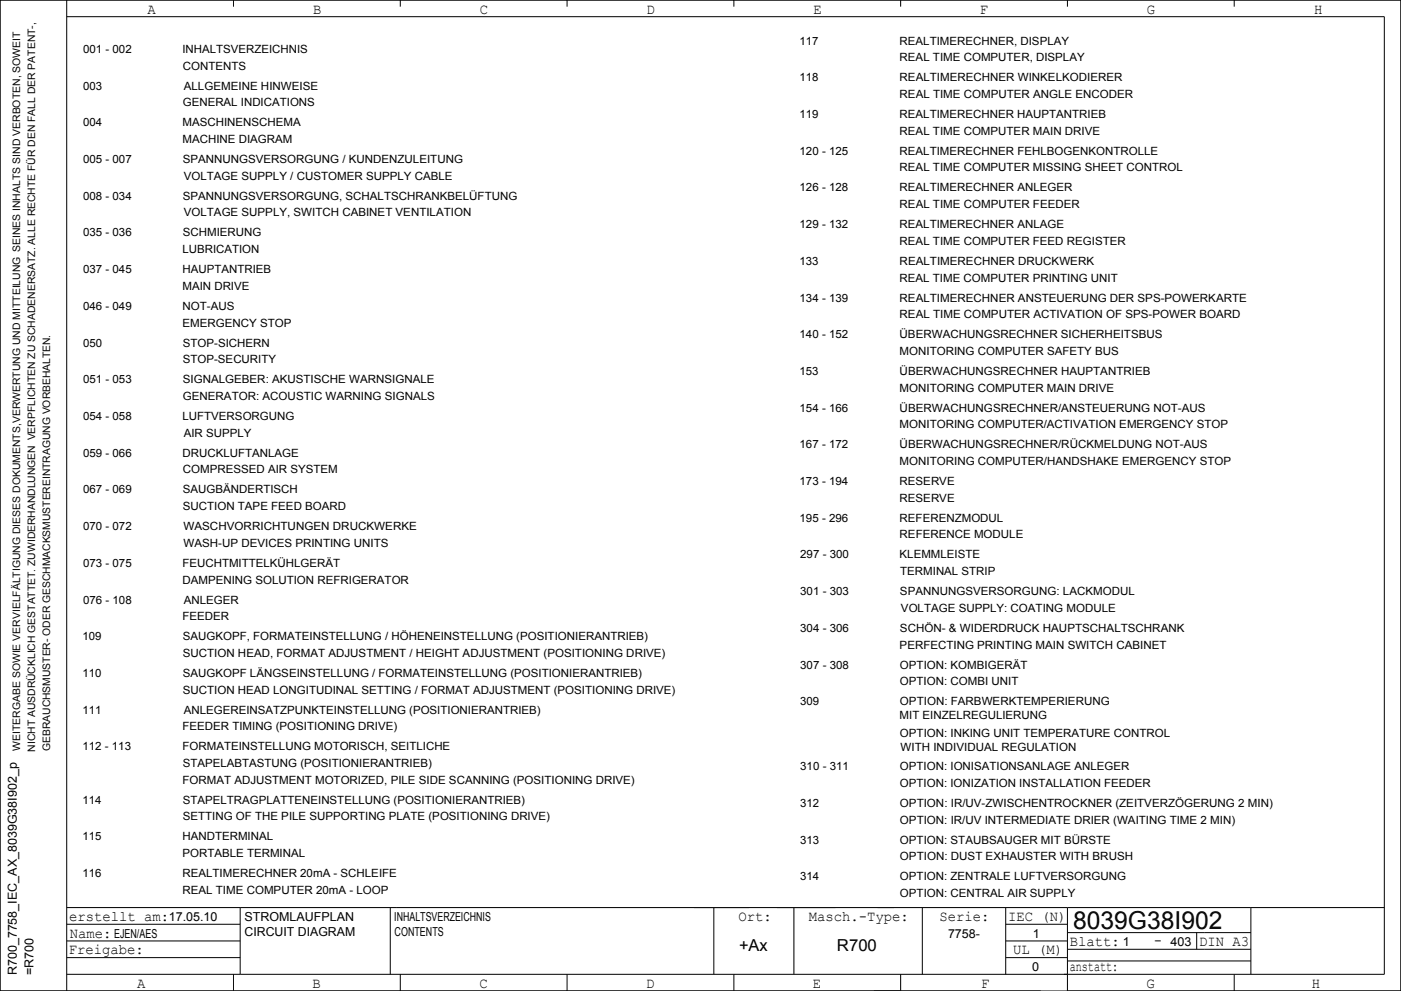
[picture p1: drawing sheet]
<svg xmlns="http://www.w3.org/2000/svg" width="420mm" height="297mm" viewBox="0 0 420 297" stroke-linecap="round" stroke-linejoin="round" font-family="sans-serif">
<defs><g id="words">
<text font-size="7.4" x="321.7" y="278.5">8039G38I902</text>
<g font-size="4.9">
<text x="221.5" y="285">+Ax</text>
<text x="250.9" y="285">R700</text>
</g>
<g font-size="4.4">
<text x="44.3" y="4.2">A</text>
<text x="93.8" y="4.2">B</text>
<text x="143.9" y="4.2">C</text>
<text x="193.9" y="4.2">D</text>
<text x="243.8" y="4.2">E</text>
<text x="293.8" y="4.2">F</text>
<text x="343.8" y="4.2">G</text>
<text x="394" y="4.2">H</text>
<text x="20.7" y="276">erstellt am:</text>
<text x="221.4" y="276">Ort:</text>
<text x="242.5" y="276">Masch.­Type:</text>
<text x="281.6" y="276">Serie:</text>
<text x="302.2" y="276">IEC (N)</text>
<text x="20.9" y="281">Name:</text>
<text x="20.6" y="286">Freigabe:</text>
<text x="303.7" y="286">UL (M)</text>
<text x="320.7" y="283.5">Blatt:</text>
<text x="346" y="283.2">­</text>
<text x="359.5" y="283.5">DIN A3</text>
<text x="320.7" y="291">anstatt:</text>
<text x="41.1" y="296">A</text>
<text x="93.7" y="296">B</text>
<text x="143.7" y="296">C</text>
<text x="193.7" y="296">D</text>
<text x="243.7" y="296">E</text>
<text x="294.1" y="296">F</text>
<text x="343.7" y="296">G</text>
<text x="393.3" y="296">H</text>
</g>
<g font-size="3.7">
<text x="50.6" y="276">17.05.10</text>
<text x="73.3" y="276">STROMLAUFPLAN</text>
<text x="118.2" y="276">INHALTSVERZEICHNIS</text>
<text x="34.2" y="281">EJEN/AES</text>
<text x="73.3" y="280.5">CIRCUIT DIAGRAM</text>
<text x="118.3" y="280.5">CONTENTS</text>
<text x="284.2" y="281">7758­</text>
<text x="309.6" y="281">1</text>
<text x="336.6" y="283.5">1</text>
<text x="350.9" y="283.5">403</text>
<text x="5" y="292.3" transform="rotate(-90 5 292.3)">R700_7758_IEC_AX_8039G38I902_p</text>
<text x="10" y="292.2" transform="rotate(-90 10 292.2)">=R700</text>
<text x="309.4" y="291">0</text>
</g>
<g font-size="3.4">
<text x="24.9" y="15.9">001 ­ 002</text>
<text x="54.7" y="15.9">INHALTSVERZEICHNIS</text>
<text x="239.7" y="13.4">117</text>
<text x="269.7" y="13.4">REALTIMERECHNER, DISPLAY</text>
<text x="54.8" y="20.9">CONTENTS</text>
<text x="269.7" y="18.4">REAL TIME COMPUTER, DISPLAY</text>
<text x="24.9" y="26.9">003</text>
<text x="55.1" y="26.9">ALLGEMEINE HINWEISE</text>
<text x="239.7" y="24.4">118</text>
<text x="269.7" y="24.4">REALTIMERECHNER WINKELKODIERER</text>
<text x="269.7" y="29.4">REAL TIME COMPUTER ANGLE ENCODER</text>
<text x="54.8" y="31.9">GENERAL INDICATIONS</text>
<text x="239.7" y="35.4">119</text>
<text x="269.7" y="35.4">REALTIMERECHNER HAUPTANTRIEB</text>
<text x="24.9" y="37.9">004</text>
<text x="54.7" y="37.9">MASCHINENSCHEMA</text>
<text x="269.7" y="40.4">REAL TIME COMPUTER MAIN DRIVE</text>
<text x="54.7" y="42.9">MACHINE DIAGRAM</text>
<text x="239.7" y="46.4">120 ­ 125</text>
<text x="269.7" y="46.4">REALTIMERECHNER FEHLBOGENKONTROLLE</text>
<text x="24.9" y="48.9">005 ­ 007</text>
<text x="54.8" y="48.9">SPANNUNGSVERSORGUNG / KUNDENZULEITUNG</text>
<text x="55.1" y="53.9">VOLTAGE SUPPLY / CUSTOMER SUPPLY CABLE</text>
<text x="269.7" y="51.4">REAL TIME COMPUTER MISSING SHEET CONTROL</text>
<text x="24.9" y="59.9">008 ­ 034</text>
<text x="54.8" y="59.9">SPANNUNGSVERSORGUNG, SCHALTSCHRANKBELÜFTUNG</text>
<text x="239.7" y="57.4">126 ­ 128</text>
<text x="269.7" y="57.4">REALTIMERECHNER ANLEGER</text>
<text x="55.1" y="64.9">VOLTAGE SUPPLY, SWITCH CABINET VENTILATION</text>
<text x="269.7" y="62.4">REAL TIME COMPUTER FEEDER</text>
<text x="24.9" y="70.9">035 ­ 036</text>
<text x="54.8" y="70.9">SCHMIERUNG</text>
<text x="239.7" y="68.4">129 ­ 132</text>
<text x="269.7" y="68.4">REALTIMERECHNER ANLAGE</text>
<text x="54.7" y="75.9">LUBRICATION</text>
<text x="269.7" y="73.4">REAL TIME COMPUTER FEED REGISTER</text>
<text x="24.9" y="81.9">037 ­ 045</text>
<text x="54.7" y="81.9">HAUPTANTRIEB</text>
<text x="239.7" y="79.4">133</text>
<text x="269.7" y="79.4">REALTIMERECHNER DRUCKWERK</text>
<text x="54.7" y="86.9">MAIN DRIVE</text>
<text x="269.7" y="84.4">REAL TIME COMPUTER PRINTING UNIT</text>
<text x="24.9" y="92.9">046 ­ 049</text>
<text x="54.7" y="92.9">NOT­AUS</text>
<text x="239.7" y="90.4">134 ­ 139</text>
<text x="269.7" y="90.4">REALTIMERECHNER ANSTEUERUNG DER SPS­POWERKARTE</text>
<text x="269.7" y="95.4">REAL TIME COMPUTER ACTIVATION OF SPS­POWER BOARD</text>
<text x="54.7" y="97.9">EMERGENCY STOP</text>
<text x="239.7" y="101.4">140 ­ 152</text>
<text x="269.7" y="101.4">ÜBERWACHUNGSRECHNER SICHERHEITSBUS</text>
<text x="24.9" y="103.9">050</text>
<text x="54.8" y="103.9">STOP­SICHERN</text>
<text x="269.7" y="106.4">MONITORING COMPUTER SAFETY BUS</text>
<text x="54.8" y="108.9">STOP­SECURITY</text>
<text x="239.7" y="112.4">153</text>
<text x="269.7" y="112.4">ÜBERWACHUNGSRECHNER HAUPTANTRIEB</text>
<text x="24.9" y="114.9">051 ­ 053</text>
<text x="54.8" y="114.9">SIGNALGEBER: AKUSTISCHE WARNSIGNALE</text>
<text x="54.8" y="119.9">GENERATOR: ACOUSTIC WARNING SIGNALS</text>
<text x="269.7" y="117.4">MONITORING COMPUTER MAIN DRIVE</text>
<text x="24.9" y="125.9">054 ­ 058</text>
<text x="54.7" y="125.9">LUFTVERSORGUNG</text>
<text x="239.7" y="123.4">154 ­ 166</text>
<text x="269.7" y="123.4">ÜBERWACHUNGSRECHNER/ANSTEUERUNG NOT­AUS</text>
<text x="55.1" y="130.9">AIR SUPPLY</text>
<text x="269.7" y="128.4">MONITORING COMPUTER/ACTIVATION EMERGENCY STOP</text>
<text x="24.9" y="136.9">059 ­ 066</text>
<text x="54.7" y="136.9">DRUCKLUFTANLAGE</text>
<text x="239.7" y="134.4">167 ­ 172</text>
<text x="269.7" y="134.4">ÜBERWACHUNGSRECHNER/RÜCKMELDUNG NOT­AUS</text>
<text x="54.8" y="141.9">COMPRESSED AIR SYSTEM</text>
<text x="269.7" y="139.4">MONITORING COMPUTER/HANDSHAKE EMERGENCY STOP</text>
<text x="24.9" y="147.9">067 ­ 069</text>
<text x="54.8" y="147.9">SAUGBÄNDERTISCH</text>
<text x="239.7" y="145.4">173 ­ 194</text>
<text x="269.7" y="145.4">RESERVE</text>
<text x="54.8" y="152.9">SUCTION TAPE FEED BOARD</text>
<text x="269.7" y="150.4">RESERVE</text>
<text x="24.9" y="158.9">070 ­ 072</text>
<text x="55" y="158.9">WASCHVORRICHTUNGEN DRUCKWERKE</text>
<text x="239.7" y="156.4">195 ­ 296</text>
<text x="269.7" y="156.4">REFERENZMODUL</text>
<text x="269.7" y="161.4">REFERENCE MODULE</text>
<text x="55" y="163.9">WASH­UP DEVICES PRINTING UNITS</text>
<text x="239.9" y="167.4">297 ­ 300</text>
<text x="269.7" y="167.4">KLEMMLEISTE</text>
<text x="24.9" y="169.9">073 ­ 075</text>
<text x="54.7" y="169.9">FEUCHTMITTELKÜHLGERÄT</text>
<text x="269.9" y="172.4">TERMINAL STRIP</text>
<text x="54.7" y="174.9">DAMPENING SOLUTION REFRIGERATOR</text>
<text x="239.9" y="178.4">301 ­ 303</text>
<text x="269.8" y="178.4">SPANNUNGSVERSORGUNG: LACKMODUL</text>
<text x="24.9" y="180.9">076 ­ 108</text>
<text x="54.7" y="185.9">FEEDER</text>
<text x="55.1" y="180.9">ANLEGER</text>
<text x="270.1" y="183.4">VOLTAGE SUPPLY: COATING MODULE</text>
<text x="24.7" y="191.9">109</text>
<text x="54.8" y="191.9">SAUGKOPF, FORMATEINSTELLUNG / HÖHENEINSTELLUNG (POSITIONIERANTRIEB)</text>
<text x="239.9" y="189.4">304 ­ 306</text>
<text x="269.8" y="189.4">SCHÖN­ &amp; WIDERDRUCK HAUPTSCHALTSCHRANK</text>
<text x="54.8" y="196.9">SUCTION HEAD, FORMAT ADJUSTMENT / HEIGHT ADJUSTMENT (POSITIONING DRIVE)</text>
<text x="269.7" y="194.4">PERFECTING PRINTING MAIN SWITCH CABINET</text>
<text x="24.7" y="202.9">110</text>
<text x="54.8" y="202.9">SAUGKOPF LÄNGSEINSTELLUNG / FORMATEINSTELLUNG (POSITIONIERANTRIEB)</text>
<text x="239.9" y="200.4">307 ­ 308</text>
<text x="269.8" y="200.4">OPTION: KOMBIGERÄT</text>
<text x="54.8" y="207.9">SUCTION HEAD LONGITUDINAL SETTING / FORMAT ADJUSTMENT (POSITIONING DRIVE)</text>
<text x="269.8" y="205.4">OPTION: COMBI UNIT</text>
<text x="24.7" y="213.9">111</text>
<text x="55.1" y="213.9">ANLEGEREINSATZPUNKTEINSTELLUNG (POSITIONIERANTRIEB)</text>
<text x="239.9" y="211.4">309</text>
<text x="269.7" y="215.6">MIT EINZELREGULIERUNG</text>
<text x="269.8" y="211.4">OPTION: FARBWERKTEMPERIERUNG</text>
<text x="54.7" y="218.9">FEEDER TIMING (POSITIONING DRIVE)</text>
<text x="269.8" y="220.9">OPTION: INKING UNIT TEMPERATURE CONTROL</text>
<text x="24.7" y="224.9">112 ­ 113</text>
<text x="54.7" y="224.9">FORMATEINSTELLUNG MOTORISCH, SEITLICHE</text>
<text x="270" y="225.1">WITH INDIVIDUAL REGULATION</text>
<text x="54.8" y="229.9">STAPELABTASTUNG (POSITIONIERANTRIEB)</text>
<text x="239.9" y="230.9">310 ­ 311</text>
<text x="269.8" y="230.9">OPTION: IONISATIONSANLAGE ANLEGER</text>
<text x="54.7" y="234.9">FORMAT ADJUSTMENT MOTORIZED, PILE SIDE SCANNING (POSITIONING DRIVE)</text>
<text x="269.8" y="235.9">OPTION: IONIZATION INSTALLATION FEEDER</text>
<text x="24.7" y="240.9">114</text>
<text x="54.8" y="240.9">STAPELTRAGPLATTENEINSTELLUNG (POSITIONIERANTRIEB)</text>
<text x="54.8" y="245.9">SETTING OF THE PILE SUPPORTING PLATE (POSITIONING DRIVE)</text>
<text x="239.9" y="241.9">312</text>
<text x="269.8" y="241.9">OPTION: IR/UV­ZWISCHENTROCKNER (ZEITVERZÖGERUNG 2 MIN)</text>
<text x="24.7" y="251.9">115</text>
<text x="54.7" y="251.9">HANDTERMINAL</text>
<text x="269.8" y="246.9">OPTION: IR/UV INTERMEDIATE DRIER (WAITING TIME 2 MIN)</text>
<text x="54.7" y="256.9">PORTABLE TERMINAL</text>
<text x="239.9" y="252.9">313</text>
<text x="269.8" y="252.9">OPTION: STAUBSAUGER MIT BÜRSTE</text>
<text x="269.8" y="257.9">OPTION: DUST EXHAUSTER WITH BRUSH</text>
<text x="24.7" y="262.9">116</text>
<text x="54.7" y="262.9">REALTIMERECHNER 20mA ­ SCHLEIFE</text>
<text x="239.9" y="263.9">314</text>
<text x="269.8" y="263.9">OPTION: ZENTRALE LUFTVERSORGUNG</text>
<text x="54.7" y="267.9">REAL TIME COMPUTER 20mA ­ LOOP</text>
<text x="269.8" y="268.9">OPTION: CENTRAL AIR SUPPLY</text>
</g>
<g font-size="3.1">
<text x="6" y="225" transform="rotate(-90 6 225)">WEITERGABE SOWIE VERVIELFÄLTIGUNG DIESES DOKUMENTS,VERWERTUNG UND MITTEILUNG SEINES INHALTS SIND VERBOTEN, SOWEIT</text>
<text x="10.5" y="225.3" transform="rotate(-90 10.5 225.3)">NICHT AUSDRÜCKLICH GESTATTET. ZUWIDERHANDLUNGEN VERPFLICHTEN ZU SCHADENERSATZ. ALLE RECHTE FÜR DEN FALL DER PATENT­,</text>
<text x="15" y="225.1" transform="rotate(-90 15 225.1)">GEBRAUCHSMUSTER­ ODER GESCHMACKSMUSTEREINTRAGUNG VORBEHALTEN.</text>
</g>
</g></defs>
<g fill="none" stroke="#000" stroke-width=".3">
<path d="M0 0h420v297h-420zM20 0v297M20 5h395v287h-395M70 0v2M120 0v2M170 0v2M220 0v2M270 0v2M320 0v2M370 0v2M20 277h52M20 272h395"/>
<path d="M72 272v20M117 272v20M214 272v20M238 272v20M276.5 272v20M301.5 272v20M301.5 277h18.5M320 272v25h100v-297h-420v297h312M320 279.5h55M358.7 279.5v5M375 272v20M20 287h52"/>
<path d="M20 282h52M70 292v5M120 292v5M170 292v5M220 292v5M270 292v5M301.5 287h18.5M301.5 282h18.5M320 284.5h55M320 288h55M370 292v5"/>
</g>
<use href="#words"/>
</svg>
